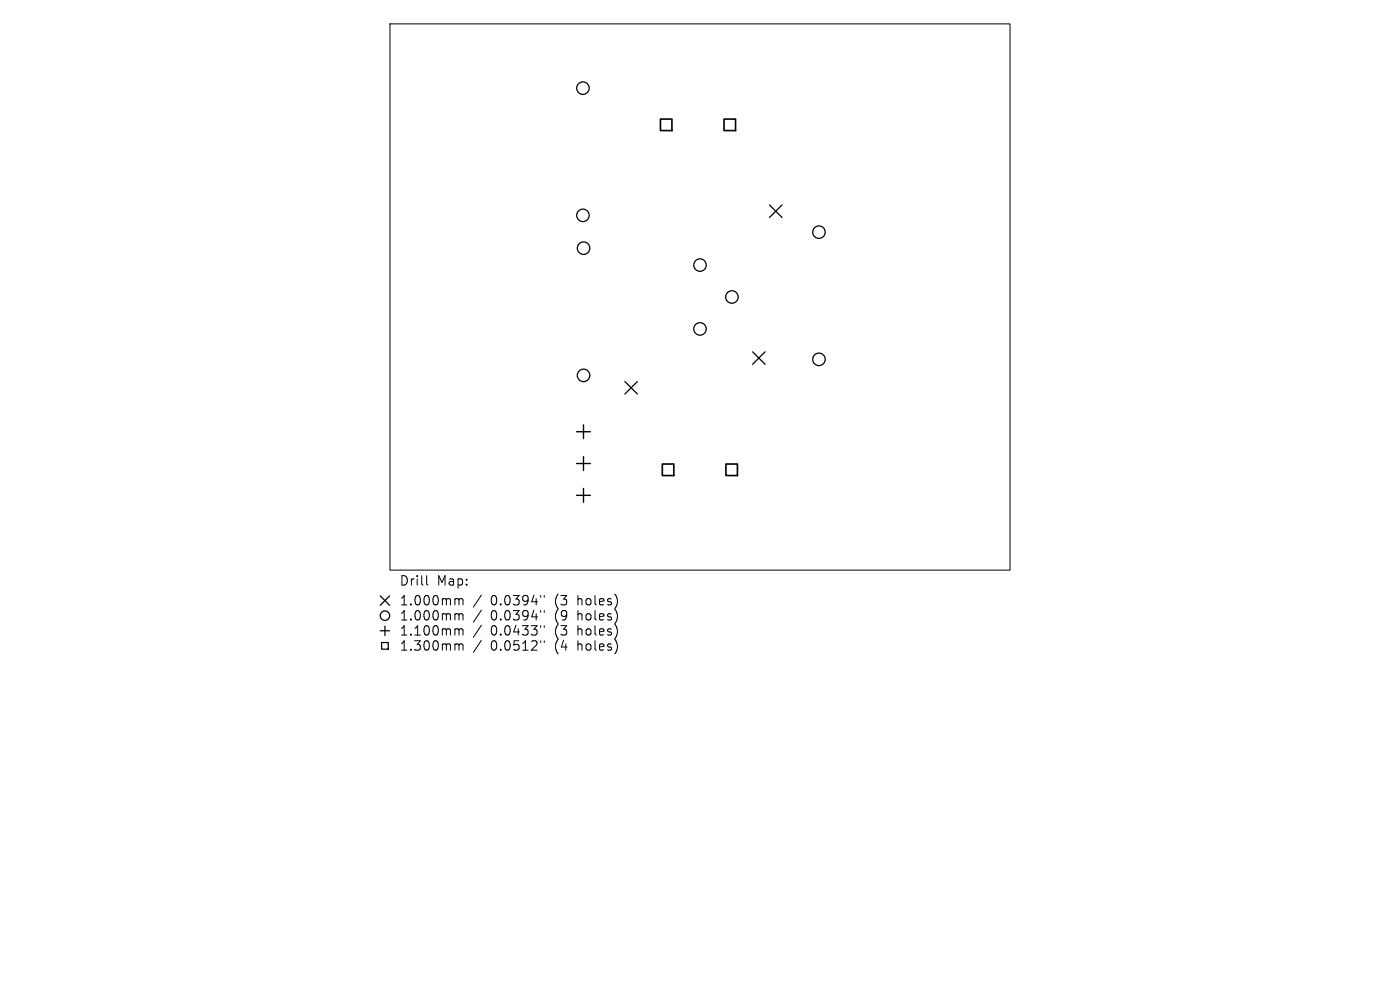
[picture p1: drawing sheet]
<svg xmlns="http://www.w3.org/2000/svg" width="297mm" height="210mm" viewBox="0 0 297 210" stroke-linecap="round" stroke-linejoin="round" font-family="sans-serif">
<defs><g id="words">
<g font-size="2.8">
<text x="84.7" y="124.5">Drill</text>
<text x="92.7" y="124.5">Map:</text>
<text x="84.7" y="128.7">1.000mm</text>
<text x="84.7" y="131.9">1.000mm</text>
<text x="104.1" y="128.7">0.0394&quot;</text>
<text x="104.1" y="131.9">0.0394&quot;</text>
<text x="117.8" y="128.7">(3</text>
<text x="117.8" y="131.9">(9</text>
<text x="122.8" y="128.7">holes)</text>
<text x="122.8" y="131.9">holes)</text>
<text x="84.7" y="135.1">1.100mm</text>
<text x="104.1" y="135.1">0.0433&quot;</text>
<text x="117.8" y="135.1">(3</text>
<text x="122.8" y="135.1">holes)</text>
<text x="84.7" y="138.3">1.300mm</text>
<text x="104.1" y="138.3">0.0512&quot;</text>
<text x="117.8" y="138.3">(4</text>
<text x="122.8" y="138.3">holes)</text>
</g>
</g></defs>
<g fill="none" stroke="#000" stroke-width=".21">
<path d="M82.7 5.1h131.6v115.8h-131.6zM90.5 122.1v1.7l.3 .3M96.8 127h.3l.3 .3M96.8 130.2h.3l.3 .3M96.8 133.4h.3l.3 .3M96.8 136.6l.5 .1 .1 .2M97.4 127.3l.3-.3 .4 .1 .1 1.2M97.4 127.3v1M97.4 130.5v1M97.4 133.7v1M97.4 136.9v1M97.4 130.5l.3-.3 .4 .1 .1 1.2"/>
<path d="M97.4 133.7l.3-.3 .4 .1 .1 1.2M97.4 136.9l.3-.3 .4 .1 .1 1.2M102.1 126.2l-1.7 2.6M102.1 129.4l-1.7 2.6M102.1 132.6l-1.7 2.6M102.1 135.8l-1.7 2.6M114.7 126.3v.4M114.7 129.5v.4M114.7 132.7v.4M114.7 135.9v.4M115.5 126.3v.4M115.5 129.5v.4"/>
<path d="M115.5 132.7v.4M115.5 135.9v.4"/>
</g>
<g fill="none" stroke="#000" stroke-width=".27">
<path d="M163.2 43.5l2.7 2.6M165.9 43.5l-2.7 2.6M159.7 74.6l2.6 2.7M162.3 74.6l-2.6 2.7M132.6 80.9l2.6 2.7M135.2 80.9l-2.6 2.7M80.7 126.4l2 2M80.7 133.8h2M81 136.3h1.4v1.4h-1.4zM81.7 132.8v2M82.7 126.4l-2 2"/>
<circle cx="123.7" cy="18.7" r="1.33"/>
<circle cx="123.7" cy="45.7" r="1.33"/>
<circle cx="123.8" cy="52.6" r="1.33"/>
<circle cx="148.5" cy="56.2" r="1.33"/>
<circle cx="173.7" cy="49.2" r="1.33"/>
<circle cx="123.8" cy="79.6" r="1.33"/>
<circle cx="148.5" cy="69.8" r="1.33"/>
<circle cx="155.3" cy="63" r="1.33"/>
<circle cx="173.7" cy="76.2" r="1.33"/>
<circle cx="81.7" cy="130.6" r="1"/>
</g>
<path d="M122.3 91.6h2.9M122.3 98.3h2.9M123.8 90.1v2.9M123.8 96.9v2.9M122.3 105.1h2.9M123.8 103.6v2.9" fill="none" stroke="#000" stroke-width=".29"/>
<path d="M140.1 25.3h2.5v2.4h-2.5zM153.6 25.3h2.4v2.4h-2.4zM140.5 98.4h2.4v2.5h-2.4zM154 98.4h2.4v2.5h-2.4z" fill="none" stroke="#000" stroke-width=".35"/>
<use href="#words"/>
</svg>
